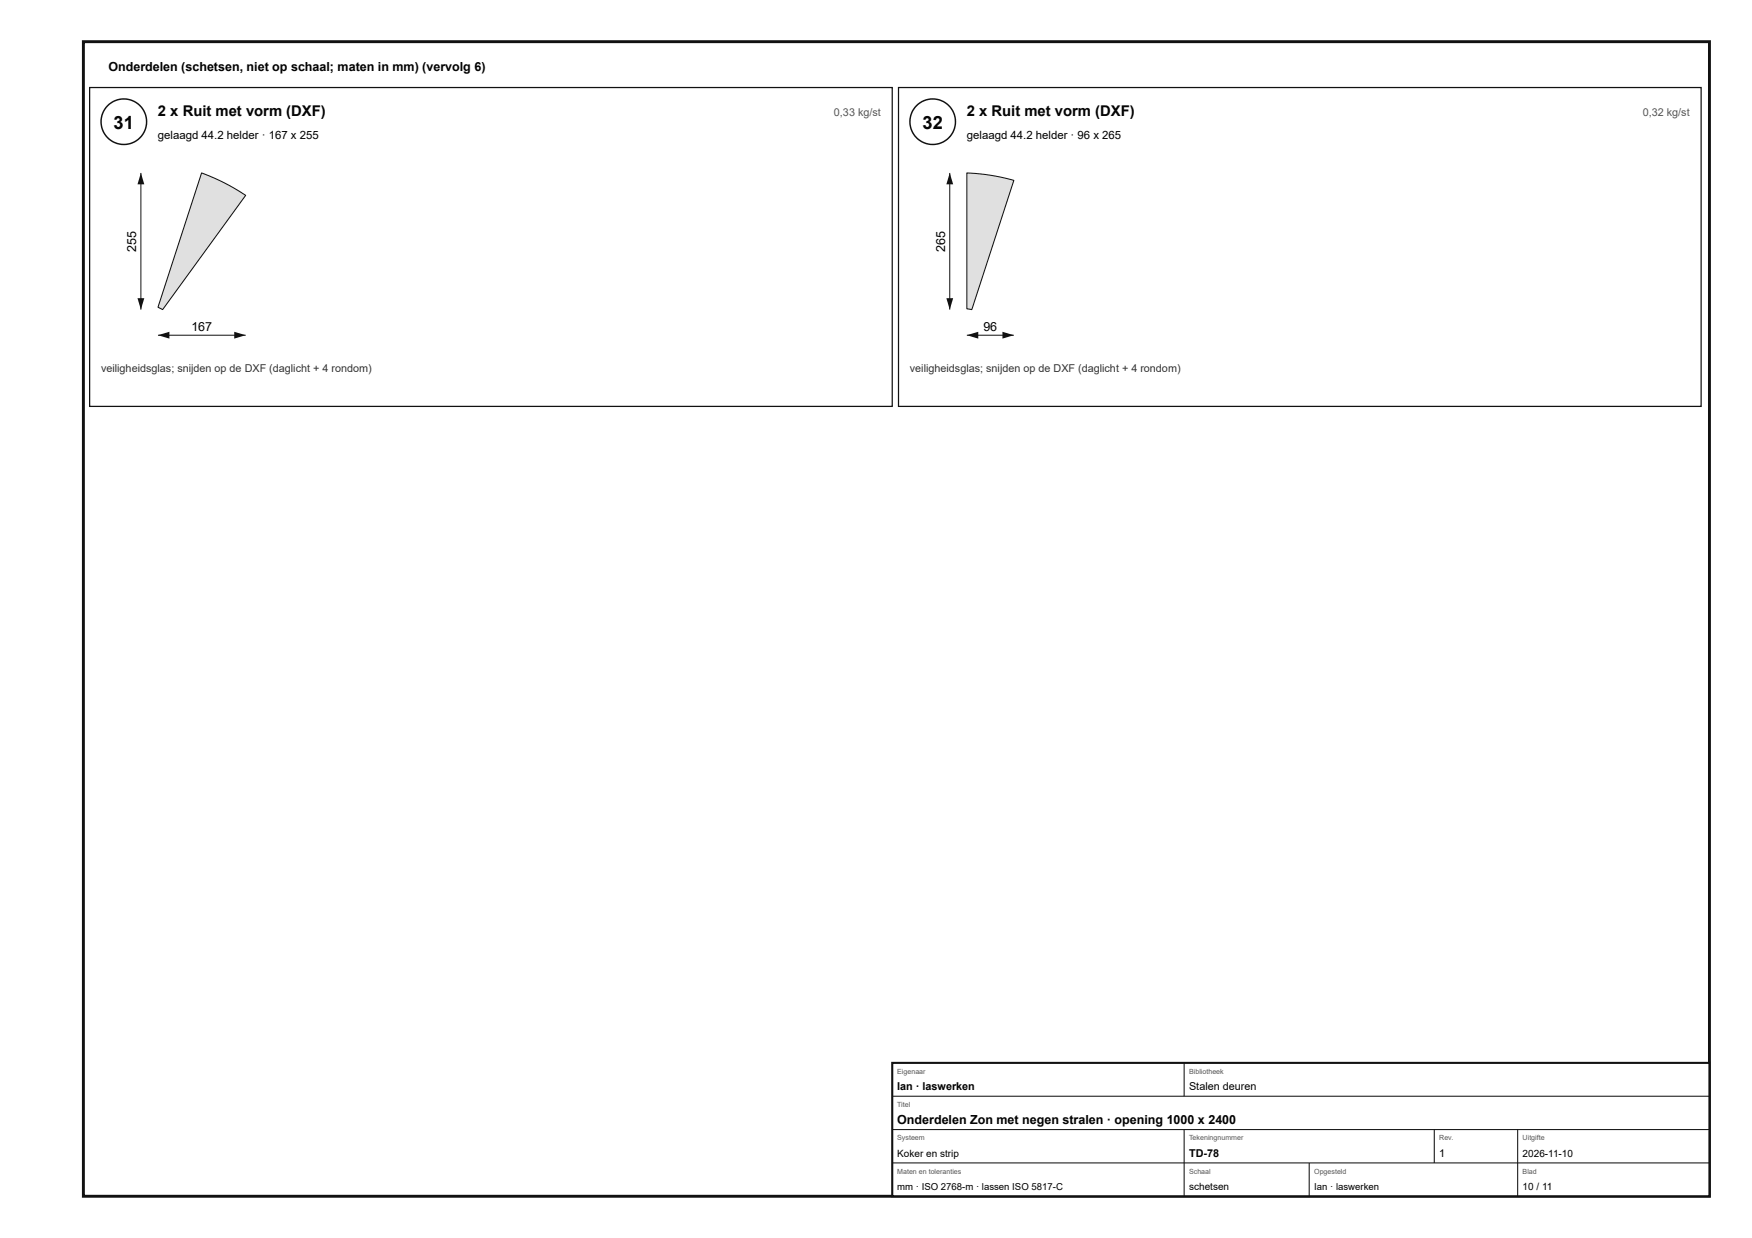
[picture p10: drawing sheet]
<svg xmlns="http://www.w3.org/2000/svg" width="420mm" height="297mm" viewBox="0 0 420 297" stroke-linecap="round" stroke-linejoin="round" font-family="sans-serif">
<defs><g id="words">
<g font-size="4.4">
<text x="27.3" y="30.8">31</text>
<text x="221.3" y="30.8">32</text>
</g>
<g font-size="3.6">
<text x="37.9" y="27.8">2 x Ruit met vorm (DXF)</text>
<text x="231.9" y="27.8">2 x Ruit met vorm (DXF)</text>
</g>
<g font-size="3">
<text x="26" y="17">Onderdelen (schetsen, niet op schaal; maten in mm) (vervolg 6)</text>
<text x="32.7" y="60.4" transform="rotate(-90 32.7 60.4)">255</text>
<text x="226.7" y="60.4" transform="rotate(-90 226.7 60.4)">265</text>
<text x="45.9" y="79.3">167</text>
<text x="235.9" y="79.3">96</text>
<text x="215.2" y="269.6">Onderdelen Zon met negen stralen · opening 1000 x 2400</text>
</g>
<g font-size="2.7">
<text x="37.9" y="33.3">gelaagd 44.2 helder · 167 x 255</text>
<text x="231.9" y="33.3">gelaagd 44.2 helder · 96 x 265</text>
</g>
<g font-size="2.6" fill="#555">
<text x="200" y="27.8">0,33 kg/st</text>
<text x="394" y="27.8">0,32 kg/st</text>
</g>
<g font-size="2.6" fill="#333">
<text x="24.2" y="89.3">veiligheidsglas; snijden op de DXF (daglicht + 4 rondom)</text>
<text x="218.2" y="89.3">veiligheidsglas; snijden op de DXF (daglicht + 4 rondom)</text>
</g>
<g font-size="2.6">
<text x="215.2" y="261.6">Ian · laswerken</text>
<text x="285.2" y="261.6">Stalen deuren</text>
<text x="285.2" y="277.6">TD-78</text>
<text x="345.2" y="277.6">1</text>
</g>
<g font-size="2.4">
<text x="215.2" y="277.6">Koker en strip</text>
<text x="365.2" y="277.6">2026-11-10</text>
<text x="285.2" y="285.6">schetsen</text>
<text x="365.2" y="285.6">10 / 11</text>
</g>
<g font-size="2.3">
<text x="215.2" y="285.6">mm · ISO 2768-m · lassen ISO 5817-C</text>
<text x="315.2" y="285.6">Ian · laswerken</text>
</g>
<g font-size="1.7" fill="#555">
<text x="215.2" y="257.6">Eigenaar</text>
<text x="285.2" y="257.6">Bibliotheek</text>
<text x="215.2" y="265.6">Titel</text>
<text x="215.2" y="273.6">Systeem</text>
<text x="285.2" y="273.6">Tekeningnummer</text>
<text x="345.2" y="273.6">Rev.</text>
<text x="365.2" y="273.6">Uitgifte</text>
<text x="215.2" y="281.6">Maten en toleranties</text>
<text x="285.2" y="281.6">Schaal</text>
<text x="315.2" y="281.6">Opgesteld</text>
<text x="365.2" y="281.6">Blad</text>
</g>
</g></defs>
<path d="M20 10h390v277h-390z" fill="none" stroke="#111" stroke-width=".7" stroke-linecap="butt"/>
<path d="M21.5 21h192.5v76.5h-192.5z" fill="none" stroke="#111" stroke-width=".3"/>
<circle cx="29.7" cy="29.2" r="5.5" fill="#fff"/>
<circle cx="29.7" cy="29.2" r="5.5" fill="none" stroke="#111" stroke-width=".35"/>
<path d="M48.3 41.5a50.3 50.3 0 0 1 10.6 5.4l-19.9 27.4-1.1-.6z" fill="#d6e4e9"/>
<path d="M48.3 41.5a50.3 50.3 0 0 1 10.6 5.4l-19.9 27.4-1.1-.6z" fill="none" stroke="#111" stroke-width=".25"/>
<path d="M37.9 80.4h21" fill="none" stroke="#111" stroke-width=".24"/>
<g fill="#111">
<path d="M37.9 80.4l2.7-.8v1.6z"/>
<path d="M56.2 79.6l2.7 .8-2.7 .8z"/>
</g>
<path d="M33.8 41.5v32.8" fill="none" stroke="#111" stroke-width=".24"/>
<g fill="#111">
<path d="M33.8 41.5l.8 2.7h-1.6z"/>
<path d="M33 71.5h1.6l-.8 2.8z"/>
</g>
<path d="M215.5 21h192.5v76.5h-192.5z" fill="none" stroke="#111" stroke-width=".3"/>
<circle cx="223.7" cy="29.2" r="5.5" fill="#fff"/>
<circle cx="223.7" cy="29.2" r="5.5" fill="none" stroke="#111" stroke-width=".35"/>
<path d="M231.9 41.5a48.1 48.1 0 0 1 11.3 1.8l-10.1 31-1.2-.2z" fill="#d6e4e9"/>
<path d="M231.9 41.5a48.1 48.1 0 0 1 11.3 1.8l-10.1 31-1.2-.2z" fill="none" stroke="#111" stroke-width=".25"/>
<path d="M231.9 80.4h11.3" fill="none" stroke="#111" stroke-width=".24"/>
<g fill="#111">
<path d="M231.9 80.4l2.7-.8v1.6z"/>
<path d="M240.4 79.6l2.8 .8-2.8 .8z"/>
</g>
<path d="M227.8 41.5v32.8" fill="none" stroke="#111" stroke-width=".24"/>
<g fill="#111">
<path d="M227.8 41.5l.8 2.7h-1.6z"/>
<path d="M227 71.5h1.6l-.8 2.8z"/>
</g>
<path d="M214 255h196v32h-196z" fill="#fff"/>
<path d="M214 255h196v32h-196z" fill="none" stroke="#111" stroke-width=".5"/>
<path d="M284 255v8M214 263h196M214 271h196M214 279h196M284 271v16M314 279v8M344 271v8M364 271v16" fill="none" stroke="#111" stroke-width=".25"/>
<use href="#words"/>
</svg>
